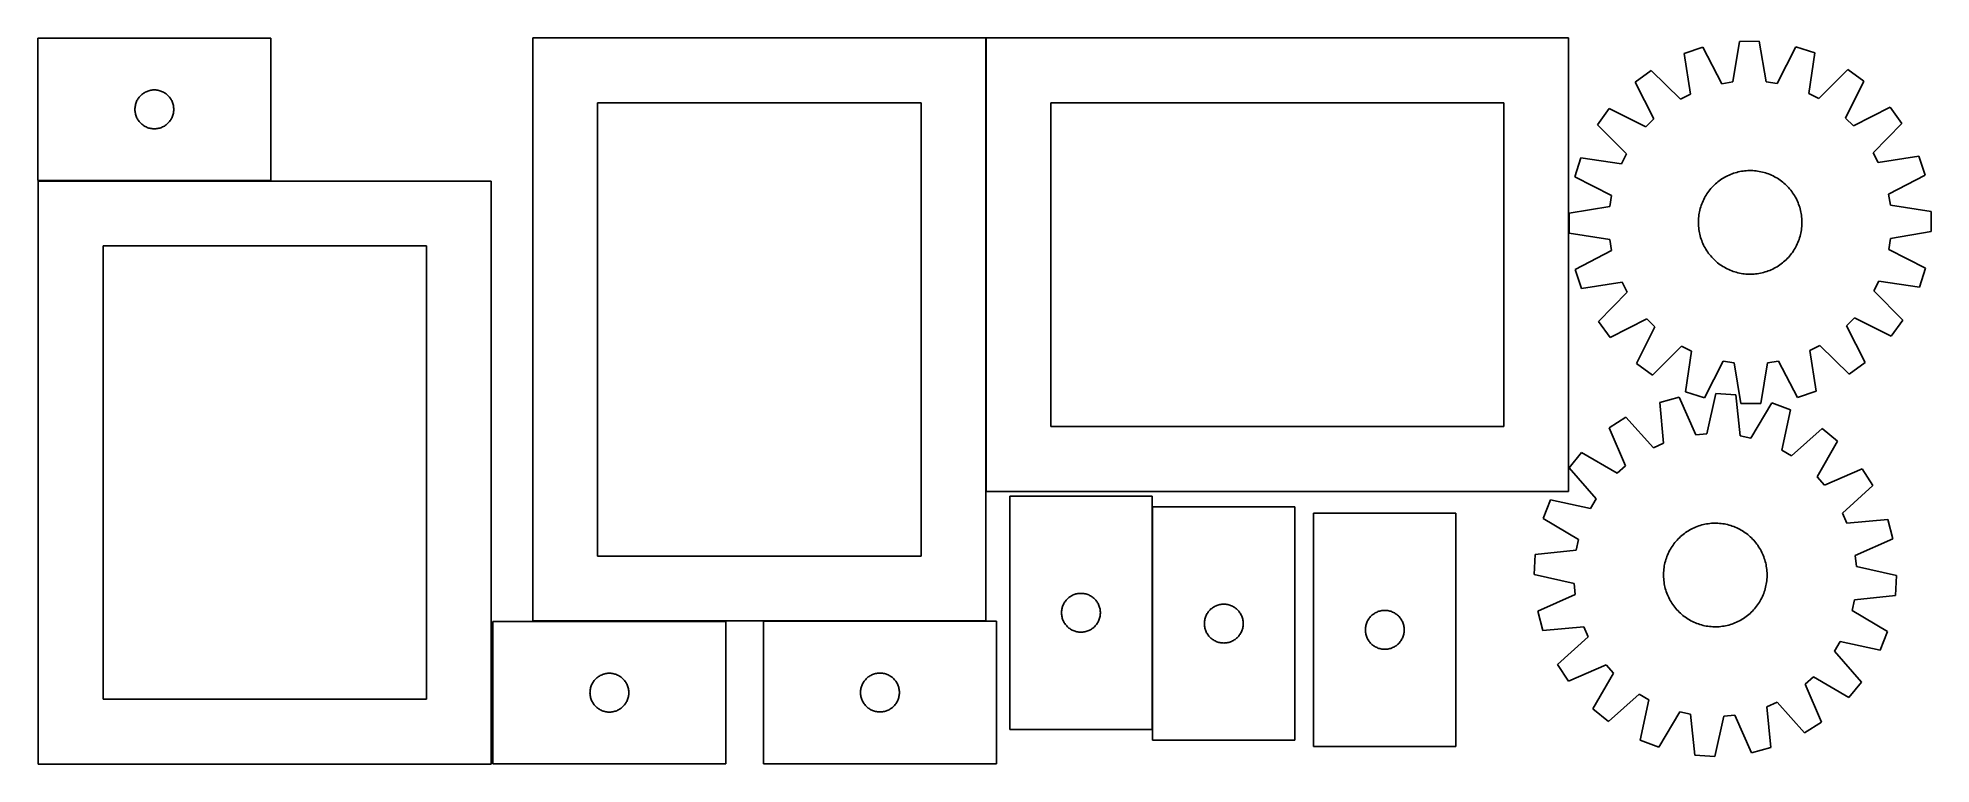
# Model space of a CAD drawing. Header units: millimetres. Extents: x 7 to 1469, y 7 to 567.
import ezdxf

# ---------------------------------------------------------------- set-up
doc = ezdxf.new("R2010")
doc.units = ezdxf.units.MM
doc.layers.add('CUT', color=7, linetype='CONTINUOUS', true_color=0x000000)

msp = doc.modelspace()

# ---------------------------------------------------------------- linework, layer by layer
at = {"layer": 'CUT'}
for p, q in [((186.59637, 566.977362), (6.59637, 566.977362)), ((6.59637, 566.977362), (6.59637, 456.977362)), ((186.59637, 456.977362), (186.59637, 566.977362)), ((389.038232, 567.13431), (389.038232, 117.13431)), ((739.038232, 567.13431), (389.038232, 567.13431)), ((739.038232, 117.13431), (739.038232, 567.13431)), ((1189.286169, 567.083096), (739.286169, 567.083096)), ((739.286169, 567.083096), (739.286169, 217.083096)), ((1189.286169, 217.083096), (1189.286169, 567.083096)), ((1293.079604, 559.886368), (1278.467486, 555.068011)), ((1307.779263, 531.727981), (1293.079604, 559.886368)), ((1321.247342, 564.473782), (1316.242109, 533.106245)), ((1336.633246, 564.540919), (1321.247342, 564.473782)), ((1341.912032, 533.218257), (1336.633246, 564.540919)), ((1364.839945, 560.199499), (1350.386583, 531.913901)), ((1379.493556, 555.508845), (1364.839945, 560.199499)), ((1253.095964, 542.000812), (1240.687969, 532.902889)), ((1275.777591, 519.763038), (1253.095964, 542.000812)), ((1278.467486, 555.068011), (1283.400329, 523.689008)), ((1374.834745, 524.087988), (1379.493556, 555.508845)), ((1404.978149, 542.663559), (1382.491454, 520.228691)), ((1417.465069, 533.674267), (1404.978149, 542.663559)), ((93.151054, 526.576327), (93.907159, 526.734331)), ((93.907159, 526.734331), (94.670395, 526.853202)), ((94.670395, 526.853202), (95.438738, 526.932625)), ((95.438738, 526.932625), (96.210151, 526.972389)), ((96.210151, 526.972389), (96.982589, 526.972389)), ((96.982589, 526.972389), (97.754002, 526.932625)), ((97.754002, 526.932625), (98.522345, 526.853202)), ((98.522345, 526.853202), (99.285582, 526.734331)), ((99.285582, 526.734331), (100.041686, 526.576327)), ((1240.687969, 532.902889), (1255.076026, 504.584016)), ((1316.242109, 533.106245), (1307.779263, 531.727981)), ((1350.386583, 531.913901), (1341.912032, 533.218257)), ((1403.324698, 505.230909), (1417.465069, 533.674267)), ((81.59637, 511.977362), (81.616259, 512.749543)), ((81.616259, 511.205181), (81.59637, 511.977362)), ((81.616259, 512.749543), (81.675872, 513.519677)), ((81.675872, 513.519677), (81.775052, 514.285721)), ((81.775052, 514.285721), (81.913535, 515.045643)), ((81.913535, 515.045643), (82.090954, 515.797429)), ((82.090954, 515.797429), (82.306839, 516.539084)), ((82.306839, 516.539084), (82.560618, 517.268643)), ((82.560618, 517.268643), (82.851617, 517.98417)), ((82.851617, 517.98417), (83.179064, 518.683769)), ((83.179064, 518.683769), (83.542092, 519.365583)), ((83.542092, 519.365583), (83.939737, 520.027805)), ((83.939737, 520.027805), (84.370945, 520.668678)), ((84.370945, 520.668678), (84.834573, 521.286504)), ((84.834573, 521.286504), (85.329391, 521.879644)), ((85.329391, 521.879644), (85.854087, 522.446524)), ((85.854087, 522.446524), (86.40727, 522.985642)), ((86.40727, 522.985642), (86.987472, 523.495569)), ((86.987472, 523.495569), (87.593156, 523.974951)), ((87.593156, 523.974951), (88.222714, 524.422517)), ((88.222714, 524.422517), (88.874478, 524.837081)), ((88.874478, 524.837081), (89.546719, 525.217544)), ((89.546719, 525.217544), (90.237654, 525.562896)), ((90.237654, 525.562896), (90.945452, 525.872221)), ((90.945452, 525.872221), (91.668234, 526.1447)), ((91.668234, 526.1447), (92.404086, 526.37961)), ((92.404086, 526.37961), (93.151054, 526.576327)), ((100.041686, 526.576327), (100.788655, 526.37961)), ((100.788655, 526.37961), (101.524506, 526.1447)), ((101.524506, 526.1447), (102.247289, 525.872221)), ((102.247289, 525.872221), (102.955086, 525.562896)), ((102.955086, 525.562896), (103.646021, 525.217544)), ((103.646021, 525.217544), (104.318262, 524.837081)), ((104.318262, 524.837081), (104.970026, 524.422517)), ((104.970026, 524.422517), (105.599584, 523.974951)), ((105.599584, 523.974951), (106.205268, 523.495569)), ((106.205268, 523.495569), (106.78547, 522.985642)), ((106.78547, 522.985642), (107.338653, 522.446524)), ((107.338653, 522.446524), (107.863349, 521.879644)), ((107.863349, 521.879644), (108.358167, 521.286504)), ((108.358167, 521.286504), (108.821795, 520.668678)), ((108.821795, 520.668678), (109.253004, 520.027805)), ((109.253004, 520.027805), (109.650649, 519.365583)), ((109.650649, 519.365583), (110.013676, 518.683769)), ((110.013676, 518.683769), (110.341124, 517.98417)), ((110.341124, 517.98417), (110.632122, 517.268643)), ((110.632122, 517.268643), (110.885901, 516.539084)), ((110.885901, 516.539084), (111.101786, 515.797429)), ((111.101786, 515.797429), (111.279205, 515.045643)), ((111.279205, 515.045643), (111.417689, 514.285721)), ((111.417689, 514.285721), (111.516868, 513.519677)), ((111.516868, 513.519677), (111.576481, 512.749543)), ((111.576481, 512.749543), (111.59637, 511.977362)), ((111.59637, 511.977362), (111.576481, 511.205181)), ((439.038232, 517.13431), (439.038232, 167.13431)), ((689.038232, 517.13431), (439.038232, 517.13431)), ((689.038232, 167.13431), (689.038232, 517.13431)), ((1139.286169, 517.083096), (789.286169, 517.083096)), ((789.286169, 517.083096), (789.286169, 267.083096)), ((1139.286169, 267.083096), (1139.286169, 517.083096)), ((1220.596204, 512.635013), (1211.606912, 500.148093)), ((1249.039563, 498.494641), (1220.596204, 512.635013)), ((1283.400329, 523.689008), (1275.777591, 519.763038)), ((1382.491454, 520.228691), (1374.834745, 524.087988)), ((1437.732945, 513.582503), (1409.414072, 499.194446)), ((1446.830868, 501.174507), (1437.732945, 513.582503)), ((81.675872, 510.435047), (81.616259, 511.205181)), ((81.775052, 509.669003), (81.675872, 510.435047)), ((81.913535, 508.909081), (81.775052, 509.669003)), ((82.090954, 508.157295), (81.913535, 508.909081)), ((82.306839, 507.415639), (82.090954, 508.157295)), ((82.560618, 506.686081), (82.306839, 507.415639)), ((82.851617, 505.970553), (82.560618, 506.686081)), ((83.179064, 505.270955), (82.851617, 505.970553)), ((83.542092, 504.589141), (83.179064, 505.270955)), ((83.939737, 503.926919), (83.542092, 504.589141)), ((84.370945, 503.286045), (83.939737, 503.926919)), ((84.834573, 502.66822), (84.370945, 503.286045)), ((85.329391, 502.07508), (84.834573, 502.66822)), ((85.854087, 501.5082), (85.329391, 502.07508)), ((86.40727, 500.969081), (85.854087, 501.5082)), ((86.987472, 500.459155), (86.40727, 500.969081)), ((87.593156, 499.979773), (86.987472, 500.459155)), ((88.222714, 499.532207), (87.593156, 499.979773)), ((88.874478, 499.117642), (88.222714, 499.532207)), ((89.546719, 498.73718), (88.874478, 499.117642)), ((90.237654, 498.391828), (89.546719, 498.73718)), ((90.945452, 498.082502), (90.237654, 498.391828)), ((91.668234, 497.810023), (90.945452, 498.082502)), ((92.404086, 497.575114), (91.668234, 497.810023)), ((93.151054, 497.378396), (92.404086, 497.575114)), ((93.907159, 497.220393), (93.151054, 497.378396)), ((100.041686, 497.378396), (99.285582, 497.220393)), ((100.788655, 497.575114), (100.041686, 497.378396)), ((101.524506, 497.810023), (100.788655, 497.575114)), ((102.247289, 498.082502), (101.524506, 497.810023)), ((102.955086, 498.391828), (102.247289, 498.082502)), ((103.646021, 498.73718), (102.955086, 498.391828)), ((104.318262, 499.117642), (103.646021, 498.73718)), ((104.970026, 499.532207), (104.318262, 499.117642)), ((105.599584, 499.979773), (104.970026, 499.532207)), ((106.205268, 500.459155), (105.599584, 499.979773)), ((106.78547, 500.969081), (106.205268, 500.459155)), ((107.338653, 501.5082), (106.78547, 500.969081)), ((107.863349, 502.07508), (107.338653, 501.5082)), ((108.358167, 502.66822), (107.863349, 502.07508)), ((108.821795, 503.286045), (108.358167, 502.66822)), ((109.253004, 503.926919), (108.821795, 503.286045)), ((109.650649, 504.589141), (109.253004, 503.926919)), ((110.013676, 505.270955), (109.650649, 504.589141)), ((110.341124, 505.970553), (110.013676, 505.270955)), ((110.632122, 506.686081), (110.341124, 505.970553)), ((110.885901, 507.415639), (110.632122, 506.686081)), ((111.101786, 508.157295), (110.885901, 507.415639)), ((111.279205, 508.909081), (111.101786, 508.157295)), ((111.417689, 509.669003), (111.279205, 508.909081)), ((111.516868, 510.435047), (111.417689, 509.669003)), ((111.576481, 511.205181), (111.516868, 510.435047)), ((1211.606912, 500.148093), (1234.041781, 477.661398)), ((1255.076026, 504.584016), (1249.039563, 498.494641)), ((1409.414072, 499.194446), (1403.324698, 505.230909)), ((1424.593095, 478.492881), (1446.830868, 501.174507)), ((94.670395, 497.101522), (93.907159, 497.220393)), ((95.438738, 497.022099), (94.670395, 497.101522)), ((96.210151, 496.982335), (95.438738, 497.022099)), ((96.982589, 496.982335), (96.210151, 496.982335)), ((97.754002, 497.022099), (96.982589, 496.982335)), ((98.522345, 497.101522), (97.754002, 497.022099)), ((99.285582, 497.220393), (98.522345, 497.101522)), ((1198.761627, 474.6635), (1194.070973, 460.009889)), ((1230.182484, 470.004689), (1198.761627, 474.6635)), ((1234.041781, 477.661398), (1230.182484, 470.004689)), ((1428.519064, 470.870143), (1424.593095, 478.492881)), ((1459.898067, 475.802985), (1428.519064, 470.870143)), ((1464.716425, 461.190868), (1459.898067, 475.802985)), ((6.59637, 456.977362), (186.59637, 456.977362)), ((6.951806, 456.565462), (6.951806, 6.565462)), ((356.951806, 456.565462), (6.951806, 456.565462)), ((356.951806, 6.565462), (356.951806, 456.565462)), ((1194.070973, 460.009889), (1222.356571, 445.556527)), ((1300.922549, 452.656813), (1301.814185, 453.542246)), ((1301.814185, 453.542246), (1302.733193, 454.399236)), ((1302.733193, 454.399236), (1303.678666, 455.226935)), ((1303.678666, 455.226935), (1304.649672, 456.024529)), ((1304.649672, 456.024529), (1305.645251, 456.791228)), ((1305.645251, 456.791228), (1306.664422, 457.526278)), ((1306.664422, 457.526278), (1307.706178, 458.228952)), ((1307.706178, 458.228952), (1308.769492, 458.898556)), ((1308.769492, 458.898556), (1309.853314, 459.534431)), ((1309.853314, 459.534431), (1310.956575, 460.135949)), ((1310.956575, 460.135949), (1312.078185, 460.702515)), ((1312.078185, 460.702515), (1313.217038, 461.233571)), ((1313.217038, 461.233571), (1314.37201, 461.728593)), ((1314.37201, 461.728593), (1315.541961, 462.187092)), ((1315.541961, 462.187092), (1316.725736, 462.608616)), ((1316.725736, 462.608616), (1317.922168, 462.992749)), ((1317.922168, 462.992749), (1319.130075, 463.339111)), ((1319.130075, 463.339111), (1320.348266, 463.647361)), ((1320.348266, 463.647361), (1321.575538, 463.917194)), ((1321.575538, 463.917194), (1322.81068, 464.148345)), ((1322.81068, 464.148345), (1324.052474, 464.340585)), ((1324.052474, 464.340585), (1325.299693, 464.493725)), ((1325.299693, 464.493725), (1326.551106, 464.607612)), ((1326.551106, 464.607612), (1327.80548, 464.682136)), ((1327.80548, 464.682136), (1329.061575, 464.717222)), ((1329.061575, 464.717222), (1330.318153, 464.712836)), ((1330.318153, 464.712836), (1331.573973, 464.668982)), ((1331.573973, 464.668982), (1332.827796, 464.585704)), ((1332.827796, 464.585704), (1334.078384, 464.463083)), ((1334.078384, 464.463083), (1335.324504, 464.30124)), ((1335.324504, 464.30124), (1336.564925, 464.100336)), ((1336.564925, 464.100336), (1337.798423, 463.860569)), ((1337.798423, 463.860569), (1339.023782, 463.582175)), ((1339.023782, 463.582175), (1340.239791, 463.265428)), ((1340.239791, 463.265428), (1341.445251, 462.910642)), ((1341.445251, 462.910642), (1342.638972, 462.518167)), ((1342.638972, 462.518167), (1343.819776, 462.08839)), ((1343.819776, 462.08839), (1344.986498, 461.621735)), ((1344.986498, 461.621735), (1346.137986, 461.118662)), ((1346.137986, 461.118662), (1347.273104, 460.579669)), ((1347.273104, 460.579669), (1348.390732, 460.005286)), ((1348.390732, 460.005286), (1349.489766, 459.396082)), ((1349.489766, 459.396082), (1350.569123, 458.752657)), ((1350.569123, 458.752657), (1351.627736, 458.075645)), ((1351.627736, 458.075645), (1352.664562, 457.365716)), ((1352.664562, 457.365716), (1353.678577, 456.62357)), ((1353.678577, 456.62357), (1354.66878, 455.849939)), ((1354.66878, 455.849939), (1355.634194, 455.045587)), ((1355.634194, 455.045587), (1356.573866, 454.211307)), ((1356.573866, 454.211307), (1357.486869, 453.347923)), ((1436.558037, 446.491209), (1464.716425, 461.190868)), ((1222.356571, 445.556527), (1221.052215, 437.081976)), ((1291.752305, 437.808916), (1292.182082, 438.98972)), ((1292.182082, 438.98972), (1292.648737, 440.156442)), ((1292.648737, 440.156442), (1293.15181, 441.30793)), ((1293.15181, 441.30793), (1293.690803, 442.443048)), ((1293.690803, 442.443048), (1294.265185, 443.560675)), ((1294.265185, 443.560675), (1294.87439, 444.65971)), ((1294.87439, 444.65971), (1295.517815, 445.739067)), ((1295.517815, 445.739067), (1296.194826, 446.79768)), ((1296.194826, 446.79768), (1296.904755, 447.834506)), ((1296.904755, 447.834506), (1297.646902, 448.84852)), ((1297.646902, 448.84852), (1298.420533, 449.838723)), ((1298.420533, 449.838723), (1299.224885, 450.804137)), ((1299.224885, 450.804137), (1300.059165, 451.74381)), ((1300.059165, 451.74381), (1300.922549, 452.656813)), ((1357.486869, 453.347923), (1358.372303, 452.456287)), ((1358.372303, 452.456287), (1359.229292, 451.537279)), ((1359.229292, 451.537279), (1360.056992, 450.591805)), ((1360.056992, 450.591805), (1360.854585, 449.6208)), ((1360.854585, 449.6208), (1361.621285, 448.62522)), ((1361.621285, 448.62522), (1362.356334, 447.60605)), ((1362.356334, 447.60605), (1363.059008, 446.564293)), ((1363.059008, 446.564293), (1363.728613, 445.500979)), ((1363.728613, 445.500979), (1364.364488, 444.417157)), ((1364.364488, 444.417157), (1364.966005, 443.313897)), ((1364.966005, 443.313897), (1365.532571, 442.192287)), ((1365.532571, 442.192287), (1366.063628, 441.053434)), ((1366.063628, 441.053434), (1366.558649, 439.898462)), ((1366.558649, 439.898462), (1367.017149, 438.728511)), ((1437.936301, 438.028363), (1436.558037, 446.491209)), ((1221.052215, 437.081976), (1189.729552, 431.80319)), ((1189.729552, 431.80319), (1189.79669, 416.417286)), ((1289.553249, 424.231519), (1289.557635, 425.488097)), ((1289.588335, 422.975424), (1289.553249, 424.231519)), ((1289.557635, 425.488097), (1289.601489, 426.743917)), ((1289.601489, 426.743917), (1289.684768, 427.99774)), ((1289.684768, 427.99774), (1289.807389, 429.248328)), ((1289.807389, 429.248328), (1289.969231, 430.494447)), ((1289.969231, 430.494447), (1290.170135, 431.734868)), ((1290.170135, 431.734868), (1290.409903, 432.968367)), ((1290.409903, 432.968367), (1290.688297, 434.193725)), ((1290.688297, 434.193725), (1291.005044, 435.409735)), ((1291.005044, 435.409735), (1291.359829, 436.615195)), ((1291.359829, 436.615195), (1291.752305, 437.808916)), ((1367.017149, 438.728511), (1367.438672, 437.544735)), ((1367.438672, 437.544735), (1367.822805, 436.348304)), ((1367.822805, 436.348304), (1368.169167, 435.140396)), ((1368.169167, 435.140396), (1368.477417, 433.922205)), ((1368.477417, 433.922205), (1368.74725, 432.694933)), ((1368.74725, 432.694933), (1368.978401, 431.459791)), ((1368.978401, 431.459791), (1369.170641, 430.217998)), ((1369.170641, 430.217998), (1369.323781, 428.970779)), ((1369.323781, 428.970779), (1369.437669, 427.719365)), ((1369.437669, 427.719365), (1369.512192, 426.464992)), ((1369.512192, 426.464992), (1369.547279, 425.208896)), ((1369.547279, 425.208896), (1369.542893, 423.952319)), ((1469.303838, 433.02313), (1437.936301, 438.028363)), ((1469.370975, 417.637226), (1469.303838, 433.02313)), ((1189.79669, 416.417286), (1221.164227, 411.412052)), ((1221.164227, 411.412052), (1222.542491, 402.949207)), ((1289.662859, 421.72105), (1289.588335, 422.975424)), ((1289.776747, 420.469636), (1289.662859, 421.72105)), ((1289.929887, 419.222417), (1289.776747, 420.469636)), ((1290.122127, 417.980624), (1289.929887, 419.222417)), ((1290.353277, 416.745482), (1290.122127, 417.980624)), ((1290.623111, 415.51821), (1290.353277, 416.745482)), ((1290.931361, 414.300019), (1290.623111, 415.51821)), ((1291.277723, 413.092112), (1290.931361, 414.300019)), ((1291.661856, 411.89568), (1291.277723, 413.092112)), ((1292.083379, 410.711904), (1291.661856, 411.89568)), ((1292.541878, 409.541953), (1292.083379, 410.711904)), ((1366.918446, 410.450696), (1366.451791, 409.283974)), ((1367.348223, 411.6315), (1366.918446, 410.450696)), ((1367.740698, 412.825221), (1367.348223, 411.6315)), ((1368.095484, 414.030681), (1367.740698, 412.825221)), ((1368.412231, 415.24669), (1368.095484, 414.030681)), ((1368.690625, 416.472049), (1368.412231, 415.24669)), ((1368.930393, 417.705547), (1368.690625, 416.472049)), ((1369.131297, 418.945968), (1368.930393, 417.705547)), ((1369.293139, 420.192088), (1369.131297, 418.945968)), ((1369.41576, 421.442676), (1369.293139, 420.192088)), ((1369.499039, 422.696499), (1369.41576, 421.442676)), ((1369.542893, 423.952319), (1369.499039, 422.696499)), ((1436.743957, 403.883888), (1438.048313, 412.35844)), ((1438.048313, 412.35844), (1469.370975, 417.637226)), ((56.951806, 406.565462), (56.951806, 56.565462)), ((306.951806, 406.565462), (56.951806, 406.565462)), ((306.951806, 56.565462), (306.951806, 406.565462)), ((1222.542491, 402.949207), (1194.384103, 388.249548)), ((1293.0369, 408.386982), (1292.541878, 409.541953)), ((1293.567957, 407.248129), (1293.0369, 408.386982)), ((1294.134523, 406.126518), (1293.567957, 407.248129)), ((1294.73604, 405.023258), (1294.134523, 406.126518)), ((1295.371915, 403.939436), (1294.73604, 405.023258)), ((1296.04152, 402.876122), (1295.371915, 403.939436)), ((1296.744194, 401.834366), (1296.04152, 402.876122)), ((1297.479243, 400.815195), (1296.744194, 401.834366)), ((1298.245943, 399.819616), (1297.479243, 400.815195)), ((1299.043536, 398.84861), (1298.245943, 399.819616)), ((1299.871236, 397.903137), (1299.043536, 398.84861)), ((1300.728225, 396.984128), (1299.871236, 397.903137)), ((1301.613659, 396.092492), (1300.728225, 396.984128)), ((1302.526662, 395.229108), (1301.613659, 396.092492)), ((1303.466334, 394.394829), (1302.526662, 395.229108)), ((1356.367335, 395.04118), (1355.421862, 394.21348)), ((1357.286343, 395.898169), (1356.367335, 395.04118)), ((1358.177979, 396.783602), (1357.286343, 395.898169)), ((1359.041363, 397.696606), (1358.177979, 396.783602)), ((1359.875643, 398.636278), (1359.041363, 397.696606)), ((1360.679995, 399.601692), (1359.875643, 398.636278)), ((1361.453626, 400.591895), (1360.679995, 399.601692)), ((1362.195772, 401.60591), (1361.453626, 400.591895)), ((1362.905702, 402.642735), (1362.195772, 401.60591)), ((1363.582713, 403.701349), (1362.905702, 402.642735)), ((1364.226138, 404.780705), (1363.582713, 403.701349)), ((1364.835343, 405.87974), (1364.226138, 404.780705)), ((1365.409725, 406.997368), (1364.835343, 405.87974)), ((1365.948718, 408.132486), (1365.409725, 406.997368)), ((1366.451791, 409.283974), (1365.948718, 408.132486)), ((1465.029555, 389.430526), (1436.743957, 403.883888)), ((1194.384103, 388.249548), (1199.202461, 373.63743)), ((1304.431748, 393.590476), (1303.466334, 394.394829)), ((1305.421951, 392.816845), (1304.431748, 393.590476)), ((1306.435966, 392.074699), (1305.421951, 392.816845)), ((1307.472792, 391.36477), (1306.435966, 392.074699)), ((1308.531405, 390.687759), (1307.472792, 391.36477)), ((1309.610762, 390.044333), (1308.531405, 390.687759)), ((1310.709796, 389.435129), (1309.610762, 390.044333)), ((1311.827424, 388.860747), (1310.709796, 389.435129)), ((1312.962542, 388.321753), (1311.827424, 388.860747)), ((1314.11403, 387.818681), (1312.962542, 388.321753)), ((1315.280752, 387.352026), (1314.11403, 387.818681)), ((1316.461556, 386.922248), (1315.280752, 387.352026)), ((1317.655277, 386.529773), (1316.461556, 386.922248)), ((1318.860737, 386.174987), (1317.655277, 386.529773)), ((1320.076746, 385.858241), (1318.860737, 386.174987)), ((1321.302105, 385.579847), (1320.076746, 385.858241)), ((1322.535603, 385.340079), (1321.302105, 385.579847)), ((1323.776024, 385.139175), (1322.535603, 385.340079)), ((1325.022144, 384.977333), (1323.776024, 385.139175)), ((1326.272732, 384.854712), (1325.022144, 384.977333)), ((1327.526555, 384.771433), (1326.272732, 384.854712)), ((1328.782375, 384.727579), (1327.526555, 384.771433)), ((1330.038953, 384.723193), (1328.782375, 384.727579)), ((1331.295048, 384.758279), (1330.038953, 384.723193)), ((1332.549422, 384.832803), (1331.295048, 384.758279)), ((1333.800835, 384.946691), (1332.549422, 384.832803)), ((1335.048054, 385.09983), (1333.800835, 384.946691)), ((1336.289848, 385.29207), (1335.048054, 385.09983)), ((1337.52499, 385.523221), (1336.289848, 385.29207)), ((1338.752262, 385.793055), (1337.52499, 385.523221)), ((1339.970453, 386.101305), (1338.752262, 385.793055)), ((1341.17836, 386.447667), (1339.970453, 386.101305)), ((1342.374792, 386.831799), (1341.17836, 386.447667)), ((1343.558567, 387.253323), (1342.374792, 386.831799)), ((1344.728518, 387.711822), (1343.558567, 387.253323)), ((1345.88349, 388.206844), (1344.728518, 387.711822)), ((1347.022343, 388.7379), (1345.88349, 388.206844)), ((1348.143953, 389.304467), (1347.022343, 388.7379)), ((1349.247214, 389.905984), (1348.143953, 389.304467)), ((1350.331036, 390.541859), (1349.247214, 389.905984)), ((1351.39435, 391.211464), (1350.331036, 390.541859)), ((1352.436106, 391.914138), (1351.39435, 391.211464)), ((1353.455277, 392.649187), (1352.436106, 391.914138)), ((1354.450856, 393.415887), (1353.455277, 392.649187)), ((1355.421862, 394.21348), (1354.450856, 393.415887)), ((1460.338901, 374.776916), (1465.029555, 389.430526)), ((1199.202461, 373.63743), (1230.581463, 378.570272)), ((1234.507433, 370.947535), (1212.26966, 348.265908)), ((1230.581463, 378.570272), (1234.507433, 370.947535)), ((1425.058747, 371.779017), (1428.918044, 379.435727)), ((1447.493616, 349.292323), (1425.058747, 371.779017)), ((1428.918044, 379.435727), (1460.338901, 374.776916)), ((1212.26966, 348.265908), (1221.367583, 335.857913)), ((1221.367583, 335.857913), (1249.686456, 350.24597)), ((1255.77583, 344.209507), (1241.635459, 315.766148)), ((1249.686456, 350.24597), (1255.77583, 344.209507)), ((1404.024502, 344.856399), (1410.060965, 350.945774)), ((1418.412559, 316.537526), (1404.024502, 344.856399)), ((1410.060965, 350.945774), (1438.504323, 336.805403)), ((1438.504323, 336.805403), (1447.493616, 349.292323)), ((1254.122379, 306.776856), (1276.609074, 329.211724)), ((1276.609074, 329.211724), (1284.265783, 325.352427)), ((1284.265783, 325.352427), (1279.606972, 293.931571)), ((1375.700199, 325.751407), (1383.322937, 329.677377)), ((1380.633041, 294.372404), (1375.700199, 325.751407)), ((1383.322937, 329.677377), (1406.004563, 307.439604)), ((1241.635459, 315.766148), (1254.122379, 306.776856)), ((1294.260583, 289.240916), (1308.713944, 317.526515)), ((1308.713944, 317.526515), (1317.188496, 316.222158)), ((1317.188496, 316.222158), (1322.467282, 284.899496)), ((1337.853186, 284.966634), (1342.858419, 316.334171)), ((1342.858419, 316.334171), (1351.321265, 317.712435)), ((1351.321265, 317.712435), (1366.020924, 289.554047)), ((1406.004563, 307.439604), (1418.412559, 316.537526)), ((1279.606972, 293.931571), (1294.260583, 289.240916)), ((1366.020924, 289.554047), (1380.633041, 294.372404)), ((1274.633593, 289.714312), (1259.749728, 285.815453)), ((1259.749728, 285.815453), (1262.718495, 254.190128)), ((1287.550814, 260.695006), (1274.633593, 289.714312)), ((1303.032373, 292.538341), (1296.083075, 261.54347)), ((1318.392584, 291.647009), (1303.032373, 292.538341)), ((1321.710132, 260.056368), (1318.392584, 291.647009)), ((1322.467282, 284.899496), (1337.853186, 284.966634)), ((1346.274101, 285.557115), (1330.086984, 258.226692)), ((1360.607093, 279.962842), (1346.274101, 285.557115)), ((1354.000224, 248.893178), (1360.607093, 279.962842)), ((789.286169, 267.083096), (1139.286169, 267.083096)), ((1233.613556, 274.353936), (1220.662973, 266.046533)), ((1220.662973, 266.046533), (1233.259202, 236.886461)), ((1254.866023, 250.746577), (1233.613556, 274.353936)), ((1385.24211, 265.555145), (1361.401683, 244.564462)), ((1397.144871, 255.805538), (1385.24211, 265.555145)), ((1262.718495, 254.190128), (1254.866023, 250.746577)), ((1296.083075, 261.54347), (1287.550814, 260.695006)), ((1330.086984, 258.226692), (1321.710132, 260.056368)), ((1361.401683, 244.564462), (1354.000224, 248.893178)), ((1381.260311, 228.298166), (1397.144871, 255.805538)), ((1199.3478, 247.069462), (1189.598193, 235.166702)), ((1189.598193, 235.166702), (1210.588875, 211.326274)), ((1226.855172, 231.184902), (1199.3478, 247.069462)), ((1233.259202, 236.886461), (1226.855172, 231.184902)), ((1416.121942, 234.490364), (1386.96187, 221.894136)), ((1424.429345, 221.539781), (1416.121942, 234.490364)), ((1386.96187, 221.894136), (1381.260311, 228.298166)), ((1400.821985, 200.287315), (1424.429345, 221.539781)), ((739.286169, 217.083096), (1189.286169, 217.083096)), ((757.497793, 213.382871), (757.497793, 33.382871)), ((867.497793, 213.382871), (757.497793, 213.382871)), ((867.497793, 33.382871), (867.497793, 213.382871)), ((977.859556, 205.032045), (867.859556, 205.032045)), ((867.859556, 205.032045), (867.859556, 25.032045)), ((977.859556, 25.032045), (977.859556, 205.032045)), ((1175.190496, 210.531684), (1169.596223, 196.198692)), ((1206.26016, 203.924815), (1175.190496, 210.531684)), ((1210.588875, 211.326274), (1206.26016, 203.924815)), ((992.263601, 200.20416), (992.263601, 20.20416)), ((1102.263601, 200.20416), (992.263601, 200.20416)), ((1102.263601, 20.20416), (1102.263601, 200.20416)), ((1169.596223, 196.198692), (1196.926646, 180.011576)), ((1288.587161, 189.998774), (1289.770724, 190.420895)), ((1289.770724, 190.420895), (1290.966961, 190.805632)), ((1290.966961, 190.805632), (1292.174694, 191.152603)), ((1292.174694, 191.152603), (1293.392729, 191.461468)), ((1293.392729, 191.461468), (1294.619865, 191.731921)), ((1294.619865, 191.731921), (1295.85489, 191.963695)), ((1295.85489, 191.963695), (1297.096586, 192.156562)), ((1297.096586, 192.156562), (1298.343727, 192.310331)), ((1298.343727, 192.310331), (1299.595084, 192.424851)), ((1299.595084, 192.424851), (1300.849419, 192.500008)), ((1300.849419, 192.500008), (1302.105497, 192.535728)), ((1302.105497, 192.535728), (1303.362077, 192.531976)), ((1303.362077, 192.531976), (1304.617919, 192.488756)), ((1304.617919, 192.488756), (1305.871783, 192.40611)), ((1305.871783, 192.40611), (1307.122433, 192.28412)), ((1307.122433, 192.28412), (1308.368634, 192.122907)), ((1308.368634, 192.122907), (1309.609157, 191.922629)), ((1309.609157, 191.922629), (1310.842776, 191.683484)), ((1310.842776, 191.683484), (1312.068275, 191.405708)), ((1312.068275, 191.405708), (1313.284444, 191.089576)), ((1313.284444, 191.089576), (1314.490083, 190.735398)), ((1314.490083, 190.735398), (1315.684002, 190.343525)), ((1315.684002, 190.343525), (1316.865023, 189.914344)), ((1404.265536, 192.434843), (1400.821985, 200.287315)), ((1435.890861, 195.40361), (1404.265536, 192.434843)), ((1439.789721, 180.519745), (1435.890861, 195.40361)), ((1196.926646, 180.011576), (1195.09697, 171.634724)), ((1269.247797, 174.599599), (1269.957202, 175.636783)), ((1269.957202, 175.636783), (1270.698837, 176.651172)), ((1270.698837, 176.651172), (1271.471968, 177.641765)), ((1271.471968, 177.641765), (1272.275833, 178.607585)), ((1272.275833, 178.607585), (1273.109638, 179.547678)), ((1273.109638, 179.547678), (1273.972561, 180.461117)), ((1273.972561, 180.461117), (1274.86375, 181.347)), ((1274.86375, 181.347), (1275.782326, 182.204454)), ((1275.782326, 182.204454), (1276.727381, 183.03263)), ((1276.727381, 183.03263), (1277.697984, 183.830714)), ((1277.697984, 183.830714), (1278.693176, 184.597916)), ((1278.693176, 184.597916), (1279.711976, 185.33348)), ((1279.711976, 185.33348), (1280.753377, 186.036679)), ((1280.753377, 186.036679), (1281.816353, 186.706821)), ((1281.816353, 186.706821), (1282.899854, 187.343242)), ((1282.899854, 187.343242), (1284.002811, 187.945317)), ((1284.002811, 187.945317), (1285.124135, 188.512449)), ((1285.124135, 188.512449), (1286.26272, 189.04408)), ((1286.26272, 189.04408), (1287.417442, 189.539685)), ((1287.417442, 189.539685), (1288.587161, 189.998774)), ((1316.865023, 189.914344), (1318.03198, 189.448278)), ((1318.03198, 189.448278), (1319.183722, 188.945787)), ((1319.183722, 188.945787), (1320.319112, 188.407366)), ((1320.319112, 188.407366), (1321.437029, 187.833548)), ((1321.437029, 187.833548), (1322.536371, 187.224899)), ((1322.536371, 187.224899), (1323.616052, 186.582018)), ((1323.616052, 186.582018), (1324.675007, 185.905541)), ((1324.675007, 185.905541), (1325.712191, 185.196136)), ((1325.712191, 185.196136), (1326.72658, 184.454501)), ((1326.72658, 184.454501), (1327.717174, 183.68137)), ((1327.717174, 183.68137), (1328.682993, 182.877505)), ((1328.682993, 182.877505), (1329.623087, 182.0437)), ((1329.623087, 182.0437), (1330.536526, 181.180777)), ((1330.536526, 181.180777), (1331.422409, 180.289588)), ((1331.422409, 180.289588), (1332.279862, 179.371012)), ((1332.279862, 179.371012), (1333.108039, 178.425957)), ((1333.108039, 178.425957), (1333.906122, 177.455354)), ((1333.906122, 177.455354), (1334.673324, 176.460162)), ((1334.673324, 176.460162), (1335.408888, 175.441362)), ((1410.770414, 167.602524), (1439.789721, 180.519745)), ((439.038232, 167.13431), (689.038232, 167.13431)), ((1163.506329, 168.317175), (1162.614997, 152.956964)), ((1195.09697, 171.634724), (1163.506329, 168.317175)), ((1263.469854, 160.767368), (1263.74763, 161.992866)), ((1263.74763, 161.992866), (1264.063762, 163.209035)), ((1264.063762, 163.209035), (1264.41794, 164.414674)), ((1264.41794, 164.414674), (1264.809812, 165.608593)), ((1264.809812, 165.608593), (1265.238994, 166.789614)), ((1265.238994, 166.789614), (1265.70506, 167.956571)), ((1265.70506, 167.956571), (1266.207551, 169.108313)), ((1266.207551, 169.108313), (1266.745971, 170.243703)), ((1266.745971, 170.243703), (1267.31979, 171.361621)), ((1267.31979, 171.361621), (1267.928439, 172.460962)), ((1267.928439, 172.460962), (1268.57132, 173.540644)), ((1268.57132, 173.540644), (1269.247797, 174.599599)), ((1335.408888, 175.441362), (1336.112088, 174.39996)), ((1336.112088, 174.39996), (1336.782229, 173.336985)), ((1336.782229, 173.336985), (1337.418651, 172.253484)), ((1337.418651, 172.253484), (1338.020725, 171.150527)), ((1338.020725, 171.150527), (1338.587857, 170.029203)), ((1338.587857, 170.029203), (1339.119488, 168.890618)), ((1339.119488, 168.890618), (1339.615093, 167.735896)), ((1339.615093, 167.735896), (1340.074183, 166.566177)), ((1340.074183, 166.566177), (1340.496304, 165.382614)), ((1340.496304, 165.382614), (1340.88104, 164.186376)), ((1340.88104, 164.186376), (1341.228012, 162.978644)), ((1341.228012, 162.978644), (1341.536877, 161.760609)), ((1341.536877, 161.760609), (1341.80733, 160.533473)), ((1411.618878, 159.070263), (1410.770414, 167.602524)), ((1162.614997, 152.956964), (1193.609868, 146.007667)), ((1262.61761, 152.030089), (1262.621362, 153.286668)), ((1262.65333, 150.774011), (1262.61761, 152.030089)), ((1262.621362, 153.286668), (1262.664582, 154.54251)), ((1262.728487, 149.519675), (1262.65333, 150.774011)), ((1262.664582, 154.54251), (1262.747228, 155.796375)), ((1262.843007, 148.268319), (1262.728487, 149.519675)), ((1262.747228, 155.796375), (1262.869218, 157.047025)), ((1262.996776, 147.021178), (1262.843007, 148.268319)), ((1262.869218, 157.047025), (1263.030431, 158.293226)), ((1263.189642, 145.779482), (1262.996776, 147.021178)), ((1263.030431, 158.293226), (1263.230709, 159.533748)), ((1263.230709, 159.533748), (1263.469854, 160.767368)), ((1341.80733, 160.533473), (1342.039104, 159.298448)), ((1342.198315, 146.784704), (1341.998037, 145.544181)), ((1342.039104, 159.298448), (1342.231971, 158.056752)), ((1342.359529, 148.030905), (1342.198315, 146.784704)), ((1342.231971, 158.056752), (1342.38574, 156.80961)), ((1342.481518, 149.281555), (1342.359529, 148.030905)), ((1342.38574, 156.80961), (1342.500259, 155.558254)), ((1342.564164, 150.535419), (1342.481518, 149.281555)), ((1342.500259, 155.558254), (1342.575416, 154.303918)), ((1342.607384, 151.791261), (1342.564164, 150.535419)), ((1342.575416, 154.303918), (1342.611136, 153.047841)), ((1342.611136, 153.047841), (1342.607384, 151.791261)), ((1442.613749, 152.120965), (1411.618878, 159.070263)), ((1441.722418, 136.760754), (1442.613749, 152.120965)), ((799.638073, 131.104763), (800.052638, 131.756527)), ((800.052638, 131.756527), (800.500204, 132.386085)), ((800.500204, 132.386085), (800.979586, 132.991768)), ((800.979586, 132.991768), (801.489512, 133.571971)), ((801.489512, 133.571971), (802.028631, 134.125154)), ((802.028631, 134.125154), (802.595511, 134.64985)), ((802.595511, 134.64985), (803.188651, 135.144668)), ((803.188651, 135.144668), (803.806476, 135.608296)), ((803.806476, 135.608296), (804.44735, 136.039504)), ((804.44735, 136.039504), (805.109572, 136.437149)), ((805.109572, 136.437149), (805.791386, 136.800177)), ((805.791386, 136.800177), (806.490984, 137.127624)), ((806.490984, 137.127624), (807.206512, 137.418623)), ((807.206512, 137.418623), (807.93607, 137.672401)), ((807.93607, 137.672401), (808.677726, 137.888287)), ((808.677726, 137.888287), (809.429512, 138.065706)), ((809.429512, 138.065706), (810.189434, 138.204189)), ((810.189434, 138.204189), (810.955478, 138.303369)), ((810.955478, 138.303369), (811.725612, 138.362982)), ((811.725612, 138.362982), (812.497793, 138.382871)), ((812.497793, 138.382871), (813.269974, 138.362982)), ((813.269974, 138.362982), (814.040108, 138.303369)), ((814.040108, 138.303369), (814.806152, 138.204189)), ((814.806152, 138.204189), (815.566074, 138.065706)), ((815.566074, 138.065706), (816.31786, 137.888287)), ((816.31786, 137.888287), (817.059515, 137.672401)), ((817.059515, 137.672401), (817.789074, 137.418623)), ((817.789074, 137.418623), (818.504601, 137.127624)), ((818.504601, 137.127624), (819.2042, 136.800177)), ((819.2042, 136.800177), (819.886014, 136.437149)), ((819.886014, 136.437149), (820.548236, 136.039504)), ((820.548236, 136.039504), (821.189109, 135.608296)), ((821.189109, 135.608296), (821.806935, 135.144668)), ((821.806935, 135.144668), (822.400075, 134.64985)), ((822.400075, 134.64985), (822.966955, 134.125154)), ((822.966955, 134.125154), (823.506073, 133.571971)), ((823.506073, 133.571971), (824.016, 132.991768)), ((824.016, 132.991768), (824.495382, 132.386085)), ((824.495382, 132.386085), (824.942948, 131.756527)), ((824.942948, 131.756527), (825.357512, 131.104763)), ((1194.458332, 137.475406), (1165.439026, 124.558185)), ((1193.609868, 146.007667), (1194.458332, 137.475406)), ((1263.421417, 144.544456), (1263.189642, 145.779482)), ((1263.69187, 143.31732), (1263.421417, 144.544456)), ((1264.000734, 142.099285), (1263.69187, 143.31732)), ((1264.347706, 140.891553), (1264.000734, 142.099285)), ((1264.732442, 139.695315), (1264.347706, 140.891553)), ((1265.154564, 138.511753), (1264.732442, 139.695315)), ((1265.613653, 137.342033), (1265.154564, 138.511753)), ((1266.109258, 136.187311), (1265.613653, 137.342033)), ((1266.640889, 135.048726), (1266.109258, 136.187311)), ((1267.208021, 133.927402), (1266.640889, 135.048726)), ((1267.810096, 132.824446), (1267.208021, 133.927402)), ((1268.446517, 131.740945), (1267.810096, 132.824446)), ((1269.116659, 130.677969), (1268.446517, 131.740945)), ((1337.300307, 132.616967), (1336.657426, 131.537286)), ((1337.908957, 133.716309), (1337.300307, 132.616967)), ((1338.482775, 134.834226), (1337.908957, 133.716309)), ((1339.021195, 135.969616), (1338.482775, 134.834226)), ((1339.523686, 137.121358), (1339.021195, 135.969616)), ((1339.989753, 138.288315), (1339.523686, 137.121358)), ((1340.418934, 139.469336), (1339.989753, 138.288315)), ((1340.810807, 140.663255), (1340.418934, 139.469336)), ((1341.164984, 141.868894), (1340.810807, 140.663255)), ((1341.481117, 143.085063), (1341.164984, 141.868894)), ((1341.758892, 144.310562), (1341.481117, 143.085063)), ((1341.998037, 145.544181), (1341.758892, 144.310562)), ((1408.3021, 125.066354), (1410.131776, 133.443206)), ((1410.131776, 133.443206), (1441.722418, 136.760754)), ((389.038232, 117.13431), (739.038232, 117.13431)), ((797.502766, 123.769089), (797.54253, 124.540503)), ((797.502766, 122.996652), (797.502766, 123.769089)), ((797.54253, 122.225239), (797.502766, 122.996652)), ((797.54253, 124.540503), (797.621953, 125.308846)), ((797.621953, 121.456895), (797.54253, 122.225239)), ((797.621953, 125.308846), (797.740824, 126.072082)), ((797.740824, 120.693659), (797.621953, 121.456895)), ((797.740824, 126.072082), (797.898827, 126.828187)), ((797.898827, 119.937555), (797.740824, 120.693659)), ((797.898827, 126.828187), (798.095545, 127.575155)), ((798.095545, 119.190586), (797.898827, 119.937555)), ((798.095545, 127.575155), (798.330454, 128.311006)), ((798.330454, 118.454735), (798.095545, 119.190586)), ((798.330454, 128.311006), (798.602933, 129.033789)), ((798.602933, 117.731952), (798.330454, 118.454735)), ((798.602933, 129.033789), (798.912259, 129.741587)), ((798.912259, 117.024155), (798.602933, 117.731952)), ((798.912259, 129.741587), (799.257611, 130.432522)), ((799.257611, 116.33322), (798.912259, 117.024155)), ((799.257611, 130.432522), (799.638073, 131.104763)), ((825.357512, 131.104763), (825.737975, 130.432522)), ((825.737975, 130.432522), (826.083327, 129.741587)), ((826.083327, 117.024155), (825.737975, 116.33322)), ((826.083327, 129.741587), (826.392652, 129.033789)), ((826.392652, 117.731952), (826.083327, 117.024155)), ((826.392652, 129.033789), (826.665131, 128.311006)), ((826.665131, 118.454735), (826.392652, 117.731952)), ((826.665131, 128.311006), (826.900041, 127.575155)), ((826.900041, 119.190586), (826.665131, 118.454735)), ((826.900041, 127.575155), (827.096758, 126.828187)), ((827.096758, 119.937555), (826.900041, 119.190586)), ((827.096758, 126.828187), (827.254762, 126.072082)), ((827.254762, 120.693659), (827.096758, 119.937555)), ((827.254762, 126.072082), (827.373633, 125.308846)), ((827.373633, 121.456895), (827.254762, 120.693659)), ((827.373633, 125.308846), (827.453056, 124.540503)), ((827.453056, 122.225239), (827.373633, 121.456895)), ((827.453056, 124.540503), (827.49282, 123.769089)), ((827.49282, 122.996652), (827.453056, 122.225239)), ((827.49282, 123.769089), (827.49282, 122.996652)), ((907.983716, 116.958021), (908.102587, 117.721257)), ((908.102587, 117.721257), (908.260591, 118.477362)), ((908.260591, 118.477362), (908.457308, 119.22433)), ((908.457308, 119.22433), (908.692218, 119.960181)), ((908.692218, 119.960181), (908.964697, 120.682964)), ((908.964697, 120.682964), (909.274022, 121.390761)), ((909.274022, 121.390761), (909.619374, 122.081697)), ((909.619374, 122.081697), (909.999837, 122.753937)), ((909.999837, 122.753937), (910.414401, 123.405701)), ((910.414401, 123.405701), (910.861967, 124.03526)), ((910.861967, 124.03526), (911.341349, 124.640943)), ((911.341349, 124.640943), (911.851276, 125.221146)), ((911.851276, 125.221146), (912.390394, 125.774328)), ((912.390394, 125.774328), (912.957274, 126.299024)), ((912.957274, 126.299024), (913.550414, 126.793843)), ((913.550414, 126.793843), (914.16824, 127.257471)), ((914.16824, 127.257471), (914.809113, 127.688679)), ((914.809113, 127.688679), (915.471335, 128.086324)), ((915.471335, 128.086324), (916.153149, 128.449352)), ((916.153149, 128.449352), (916.852748, 128.776799)), ((916.852748, 128.776799), (917.568275, 129.067798)), ((917.568275, 129.067798), (918.297834, 129.321576)), ((918.297834, 129.321576), (919.039489, 129.537461)), ((919.039489, 129.537461), (919.791275, 129.714881)), ((919.791275, 129.714881), (920.551197, 129.853364)), ((920.551197, 129.853364), (921.317241, 129.952544)), ((921.317241, 129.952544), (922.087375, 130.012157)), ((922.087375, 130.012157), (922.859556, 130.032045)), ((922.859556, 130.032045), (923.631737, 130.012157)), ((923.631737, 130.012157), (924.401871, 129.952544)), ((924.401871, 129.952544), (925.167915, 129.853364)), ((925.167915, 129.853364), (925.927837, 129.714881)), ((925.927837, 129.714881), (926.679623, 129.537461)), ((926.679623, 129.537461), (927.421279, 129.321576)), ((927.421279, 129.321576), (928.150837, 129.067798)), ((928.150837, 129.067798), (928.866365, 128.776799)), ((928.866365, 128.776799), (929.565963, 128.449352)), ((929.565963, 128.449352), (930.247777, 128.086324)), ((930.247777, 128.086324), (930.909999, 127.688679)), ((930.909999, 127.688679), (931.550873, 127.257471)), ((931.550873, 127.257471), (932.168698, 126.793843)), ((932.168698, 126.793843), (932.761838, 126.299024)), ((932.761838, 126.299024), (933.328718, 125.774328)), ((933.328718, 125.774328), (933.867837, 125.221146)), ((933.867837, 125.221146), (934.377763, 124.640943)), ((934.377763, 124.640943), (934.857145, 124.03526)), ((934.857145, 124.03526), (935.304711, 123.405701)), ((935.304711, 123.405701), (935.719276, 122.753937)), ((935.719276, 122.753937), (936.099738, 122.081697)), ((936.099738, 122.081697), (936.44509, 121.390761)), ((936.44509, 121.390761), (936.754416, 120.682964)), ((936.754416, 120.682964), (937.026895, 119.960181)), ((937.026895, 119.960181), (937.261804, 119.22433)), ((937.261804, 119.22433), (937.458522, 118.477362)), ((937.458522, 118.477362), (937.616525, 117.721257)), ((937.616525, 117.721257), (937.735396, 116.958021)), ((1033.678067, 116.562876), (1034.023419, 117.253811)), ((1034.023419, 117.253811), (1034.403882, 117.926052)), ((1034.403882, 117.926052), (1034.818446, 118.577816)), ((1034.818446, 118.577816), (1035.266012, 119.207374)), ((1035.266012, 119.207374), (1035.745394, 119.813057)), ((1035.745394, 119.813057), (1036.25532, 120.39326)), ((1036.25532, 120.39326), (1036.794439, 120.946443)), ((1036.794439, 120.946443), (1037.361319, 121.471139)), ((1037.361319, 121.471139), (1037.954459, 121.965957)), ((1037.954459, 121.965957), (1038.572285, 122.429585)), ((1038.572285, 122.429585), (1039.213158, 122.860793)), ((1039.213158, 122.860793), (1039.87538, 123.258438)), ((1039.87538, 123.258438), (1040.557194, 123.621466)), ((1040.557194, 123.621466), (1041.256792, 123.948913)), ((1041.256792, 123.948913), (1041.97232, 124.239912)), ((1041.97232, 124.239912), (1042.701878, 124.49369)), ((1042.701878, 124.49369), (1043.443534, 124.709576)), ((1043.443534, 124.709576), (1044.19532, 124.886995)), ((1044.19532, 124.886995), (1044.955242, 125.025478)), ((1044.955242, 125.025478), (1045.721286, 125.124658)), ((1045.721286, 125.124658), (1046.49142, 125.184271)), ((1046.49142, 125.184271), (1047.263601, 125.20416)), ((1047.263601, 125.20416), (1048.035782, 125.184271)), ((1048.035782, 125.184271), (1048.805916, 125.124658)), ((1048.805916, 125.124658), (1049.57196, 125.025478)), ((1049.57196, 125.025478), (1050.331882, 124.886995)), ((1050.331882, 124.886995), (1051.083668, 124.709576)), ((1051.083668, 124.709576), (1051.825323, 124.49369)), ((1051.825323, 124.49369), (1052.554882, 124.239912)), ((1052.554882, 124.239912), (1053.27041, 123.948913)), ((1053.27041, 123.948913), (1053.970008, 123.621466)), ((1053.970008, 123.621466), (1054.651822, 123.258438)), ((1054.651822, 123.258438), (1055.314044, 122.860793)), ((1055.314044, 122.860793), (1055.954917, 122.429585)), ((1055.954917, 122.429585), (1056.572743, 121.965957)), ((1056.572743, 121.965957), (1057.165883, 121.471139)), ((1057.165883, 121.471139), (1057.732763, 120.946443)), ((1057.732763, 120.946443), (1058.271881, 120.39326)), ((1058.271881, 120.39326), (1058.781808, 119.813057)), ((1058.781808, 119.813057), (1059.26119, 119.207374)), ((1059.26119, 119.207374), (1059.708756, 118.577816)), ((1059.708756, 118.577816), (1060.12332, 117.926052)), ((1060.12332, 117.926052), (1060.503783, 117.253811)), ((1060.503783, 117.253811), (1060.849135, 116.562876)), ((1165.439026, 124.558185), (1169.337885, 109.67432)), ((1269.819858, 129.636568), (1269.116659, 130.677969)), ((1270.555422, 128.617768), (1269.819858, 129.636568)), ((1271.322624, 127.622576), (1270.555422, 128.617768)), ((1272.120707, 126.651973), (1271.322624, 127.622576)), ((1272.948884, 125.706917), (1272.120707, 126.651973)), ((1273.806337, 124.788342), (1272.948884, 125.706917)), ((1274.692221, 123.897153), (1273.806337, 124.788342)), ((1275.60566, 123.03423), (1274.692221, 123.897153)), ((1276.545753, 122.200424), (1275.60566, 123.03423)), ((1277.511573, 121.396559), (1276.545753, 122.200424)), ((1278.502166, 120.623428), (1277.511573, 121.396559)), ((1279.516555, 119.881794), (1278.502166, 120.623428)), ((1280.553739, 119.172388), (1279.516555, 119.881794)), ((1281.612694, 118.495911), (1280.553739, 119.172388)), ((1282.692375, 117.853031), (1281.612694, 118.495911)), ((1283.791717, 117.244381), (1282.692375, 117.853031)), ((1284.909635, 116.670563), (1283.791717, 117.244381)), ((1321.225935, 117.132613), (1320.104611, 116.565481)), ((1322.328892, 117.734687), (1321.225935, 117.132613)), ((1323.412393, 118.371109), (1322.328892, 117.734687)), ((1324.475369, 119.04125), (1323.412393, 118.371109)), ((1325.51677, 119.74445), (1324.475369, 119.04125)), ((1326.53557, 120.480014), (1325.51677, 119.74445)), ((1327.530762, 121.247216), (1326.53557, 120.480014)), ((1328.501365, 122.045299), (1327.530762, 121.247216)), ((1329.446421, 122.873476), (1328.501365, 122.045299)), ((1330.364996, 123.730929), (1329.446421, 122.873476)), ((1331.256185, 124.616812), (1330.364996, 123.730929)), ((1332.119108, 125.530251), (1331.256185, 124.616812)), ((1332.952914, 126.470344), (1332.119108, 125.530251)), ((1333.756779, 127.436164), (1332.952914, 126.470344)), ((1334.52991, 128.426758), (1333.756779, 127.436164)), ((1335.271544, 129.441147), (1334.52991, 128.426758)), ((1335.98095, 130.478331), (1335.271544, 129.441147)), ((1336.657426, 131.537286), (1335.98095, 130.478331)), ((1435.632523, 108.879237), (1408.3021, 125.066354)), ((538.173277, 116.704896), (358.173277, 116.704896)), ((358.173277, 116.704896), (358.173277, 6.704896)), ((538.173277, 6.704896), (538.173277, 116.704896)), ((747.227416, 116.816712), (567.227416, 116.816712)), ((567.227416, 116.816712), (567.227416, 6.816712)), ((747.227416, 6.816712), (747.227416, 116.816712)), ((799.638073, 115.660979), (799.257611, 116.33322)), ((800.052638, 115.009215), (799.638073, 115.660979)), ((800.500204, 114.379657), (800.052638, 115.009215)), ((800.979586, 113.773973), (800.500204, 114.379657)), ((801.489512, 113.193771), (800.979586, 113.773973)), ((802.028631, 112.640588), (801.489512, 113.193771)), ((802.595511, 112.115892), (802.028631, 112.640588)), ((803.188651, 111.621074), (802.595511, 112.115892)), ((803.806476, 111.157446), (803.188651, 111.621074)), ((804.44735, 110.726237), (803.806476, 111.157446)), ((805.109572, 110.328592), (804.44735, 110.726237)), ((805.791386, 109.965564), (805.109572, 110.328592)), ((806.490984, 109.638117), (805.791386, 109.965564)), ((807.206512, 109.347118), (806.490984, 109.638117)), ((807.93607, 109.09334), (807.206512, 109.347118)), ((808.677726, 108.877455), (807.93607, 109.09334)), ((809.429512, 108.700035), (808.677726, 108.877455)), ((810.189434, 108.561552), (809.429512, 108.700035)), ((810.955478, 108.462373), (810.189434, 108.561552)), ((811.725612, 108.402759), (810.955478, 108.462373)), ((812.497793, 108.382871), (811.725612, 108.402759)), ((813.269974, 108.402759), (812.497793, 108.382871)), ((814.040108, 108.462373), (813.269974, 108.402759)), ((814.806152, 108.561552), (814.040108, 108.462373)), ((815.566074, 108.700035), (814.806152, 108.561552)), ((816.31786, 108.877455), (815.566074, 108.700035)), ((817.059515, 109.09334), (816.31786, 108.877455)), ((817.789074, 109.347118), (817.059515, 109.09334)), ((818.504601, 109.638117), (817.789074, 109.347118)), ((819.2042, 109.965564), (818.504601, 109.638117)), ((819.886014, 110.328592), (819.2042, 109.965564)), ((820.548236, 110.726237), (819.886014, 110.328592)), ((821.189109, 111.157446), (820.548236, 110.726237)), ((821.806935, 111.621074), (821.189109, 111.157446)), ((822.400075, 112.115892), (821.806935, 111.621074)), ((822.966955, 112.640588), (822.400075, 112.115892)), ((823.506073, 113.193771), (822.966955, 112.640588)), ((824.016, 113.773973), (823.506073, 113.193771)), ((824.495382, 114.379657), (824.016, 113.773973)), ((824.942948, 115.009215), (824.495382, 114.379657)), ((825.357512, 115.660979), (824.942948, 115.009215)), ((825.737975, 116.33322), (825.357512, 115.660979)), ((907.864529, 115.418264), (907.904293, 116.189677)), ((907.864529, 114.645827), (907.864529, 115.418264)), ((907.904293, 113.874414), (907.864529, 114.645827)), ((907.904293, 116.189677), (907.983716, 116.958021)), ((907.983716, 113.10607), (907.904293, 113.874414)), ((908.102587, 112.342834), (907.983716, 113.10607)), ((908.260591, 111.586729), (908.102587, 112.342834)), ((908.457308, 110.839761), (908.260591, 111.586729)), ((908.692218, 110.10391), (908.457308, 110.839761)), ((908.964697, 109.381127), (908.692218, 110.10391)), ((909.274022, 108.67333), (908.964697, 109.381127)), ((909.619374, 107.982394), (909.274022, 108.67333)), ((909.999837, 107.310153), (909.619374, 107.982394)), ((910.414401, 106.65839), (909.999837, 107.310153)), ((910.861967, 106.028831), (910.414401, 106.65839)), ((911.341349, 105.423148), (910.861967, 106.028831)), ((911.851276, 104.842945), (911.341349, 105.423148)), ((912.390394, 104.289763), (911.851276, 104.842945)), ((912.957274, 103.765066), (912.390394, 104.289763)), ((913.550414, 103.270248), (912.957274, 103.765066)), ((914.16824, 102.80662), (913.550414, 103.270248)), ((914.809113, 102.375412), (914.16824, 102.80662)), ((931.550873, 102.80662), (930.909999, 102.375412)), ((932.168698, 103.270248), (931.550873, 102.80662)), ((932.761838, 103.765066), (932.168698, 103.270248)), ((933.328718, 104.289763), (932.761838, 103.765066)), ((933.867837, 104.842945), (933.328718, 104.289763)), ((934.377763, 105.423148), (933.867837, 104.842945)), ((934.857145, 106.028831), (934.377763, 105.423148)), ((935.304711, 106.65839), (934.857145, 106.028831)), ((935.719276, 107.310153), (935.304711, 106.65839)), ((936.099738, 107.982394), (935.719276, 107.310153)), ((936.44509, 108.67333), (936.099738, 107.982394)), ((936.754416, 109.381127), (936.44509, 108.67333)), ((937.026895, 110.10391), (936.754416, 109.381127)), ((937.261804, 110.839761), (937.026895, 110.10391)), ((937.458522, 111.586729), (937.261804, 110.839761)), ((937.616525, 112.342834), (937.458522, 111.586729)), ((937.735396, 113.10607), (937.616525, 112.342834)), ((937.735396, 116.958021), (937.814819, 116.189677)), ((937.814819, 113.874414), (937.735396, 113.10607)), ((937.814819, 116.189677), (937.854583, 115.418264)), ((937.854583, 114.645827), (937.814819, 113.874414)), ((937.854583, 115.418264), (937.854583, 114.645827)), ((1032.268574, 110.590378), (1032.308338, 111.361792)), ((1032.268574, 109.817941), (1032.268574, 110.590378)), ((1032.308338, 109.046528), (1032.268574, 109.817941)), ((1032.308338, 111.361792), (1032.387761, 112.130135)), ((1032.387761, 108.278184), (1032.308338, 109.046528)), ((1032.387761, 112.130135), (1032.506632, 112.893371)), ((1032.506632, 107.514948), (1032.387761, 108.278184)), ((1032.506632, 112.893371), (1032.664635, 113.649476)), ((1032.664635, 106.758844), (1032.506632, 107.514948)), ((1032.664635, 113.649476), (1032.861353, 114.396444)), ((1032.861353, 106.011875), (1032.664635, 106.758844)), ((1032.861353, 114.396444), (1033.096263, 115.132296)), ((1033.096263, 105.276024), (1032.861353, 106.011875)), ((1033.096263, 115.132296), (1033.368741, 115.855078)), ((1033.368741, 104.553241), (1033.096263, 105.276024)), ((1033.368741, 115.855078), (1033.678067, 116.562876)), ((1033.678067, 103.845444), (1033.368741, 104.553241)), ((1034.023419, 103.154509), (1033.678067, 103.845444)), ((1034.403882, 102.482268), (1034.023419, 103.154509)), ((1034.818446, 101.830504), (1034.403882, 102.482268)), ((1060.12332, 102.482268), (1059.708756, 101.830504)), ((1060.503783, 103.154509), (1060.12332, 102.482268)), ((1060.849135, 103.845444), (1060.503783, 103.154509)), ((1060.849135, 116.562876), (1061.158461, 115.855078)), ((1061.158461, 104.553241), (1060.849135, 103.845444)), ((1061.158461, 115.855078), (1061.430939, 115.132296)), ((1061.430939, 105.276024), (1061.158461, 104.553241)), ((1061.430939, 115.132296), (1061.665849, 114.396444)), ((1061.665849, 106.011875), (1061.430939, 105.276024)), ((1061.665849, 114.396444), (1061.862567, 113.649476)), ((1061.862567, 106.758844), (1061.665849, 106.011875)), ((1061.862567, 113.649476), (1062.02057, 112.893371)), ((1062.02057, 107.514948), (1061.862567, 106.758844)), ((1062.02057, 112.893371), (1062.139441, 112.130135)), ((1062.139441, 108.278184), (1062.02057, 107.514948)), ((1062.139441, 112.130135), (1062.218864, 111.361792)), ((1062.218864, 109.046528), (1062.139441, 108.278184)), ((1062.218864, 111.361792), (1062.258628, 110.590378)), ((1062.258628, 109.817941), (1062.218864, 109.046528)), ((1062.258628, 110.590378), (1062.258628, 109.817941)), ((1169.337885, 109.67432), (1200.96321, 112.643087)), ((1204.406761, 104.790614), (1180.799402, 83.538148)), ((1200.96321, 112.643087), (1204.406761, 104.790614)), ((1286.045025, 116.132143), (1284.909635, 116.670563)), ((1287.196767, 115.629651), (1286.045025, 116.132143)), ((1288.363724, 115.163585), (1287.196767, 115.629651)), ((1289.544745, 114.734404), (1288.363724, 115.163585)), ((1290.738664, 114.342531), (1289.544745, 114.734404)), ((1291.944303, 113.988354), (1290.738664, 114.342531)), ((1293.160472, 113.672221), (1291.944303, 113.988354)), ((1294.38597, 113.394445), (1293.160472, 113.672221)), ((1295.61959, 113.155301), (1294.38597, 113.394445)), ((1296.860112, 112.955023), (1295.61959, 113.155301)), ((1298.106313, 112.793809), (1296.860112, 112.955023)), ((1299.356963, 112.671819), (1298.106313, 112.793809)), ((1300.610828, 112.589174), (1299.356963, 112.671819)), ((1301.866669, 112.545954), (1300.610828, 112.589174)), ((1303.123249, 112.542202), (1301.866669, 112.545954)), ((1304.379327, 112.577922), (1303.123249, 112.542202)), ((1305.633663, 112.653079), (1304.379327, 112.577922)), ((1306.885019, 112.767598), (1305.633663, 112.653079)), ((1308.13216, 112.921367), (1306.885019, 112.767598)), ((1309.373856, 113.114234), (1308.13216, 112.921367)), ((1310.608882, 113.346008), (1309.373856, 113.114234)), ((1311.836017, 113.616461), (1310.608882, 113.346008)), ((1313.054052, 113.925326), (1311.836017, 113.616461)), ((1314.261785, 114.272298), (1313.054052, 113.925326)), ((1315.458023, 114.657034), (1314.261785, 114.272298)), ((1316.641585, 115.079155), (1315.458023, 114.657034)), ((1317.811305, 115.538245), (1316.641585, 115.079155)), ((1318.966027, 116.03385), (1317.811305, 115.538245)), ((1320.104611, 116.565481), (1318.966027, 116.03385)), ((1430.03825, 94.546245), (1435.632523, 108.879237)), ((915.471335, 101.977767), (914.809113, 102.375412)), ((916.153149, 101.614739), (915.471335, 101.977767)), ((916.852748, 101.287292), (916.153149, 101.614739)), ((917.568275, 100.996293), (916.852748, 101.287292)), ((918.297834, 100.742515), (917.568275, 100.996293)), ((919.039489, 100.52663), (918.297834, 100.742515)), ((919.791275, 100.34921), (919.039489, 100.52663)), ((920.551197, 100.210727), (919.791275, 100.34921)), ((921.317241, 100.111547), (920.551197, 100.210727)), ((922.087375, 100.051934), (921.317241, 100.111547)), ((922.859556, 100.032045), (922.087375, 100.051934)), ((923.631737, 100.051934), (922.859556, 100.032045)), ((924.401871, 100.111547), (923.631737, 100.051934)), ((925.167915, 100.210727), (924.401871, 100.111547)), ((925.927837, 100.34921), (925.167915, 100.210727)), ((926.679623, 100.52663), (925.927837, 100.34921)), ((927.421279, 100.742515), (926.679623, 100.52663)), ((928.150837, 100.996293), (927.421279, 100.742515)), ((928.866365, 101.287292), (928.150837, 100.996293)), ((929.565963, 101.614739), (928.866365, 101.287292)), ((930.247777, 101.977767), (929.565963, 101.614739)), ((930.909999, 102.375412), (930.247777, 101.977767)), ((1035.266012, 101.200946), (1034.818446, 101.830504)), ((1035.745394, 100.595262), (1035.266012, 101.200946)), ((1036.25532, 100.01506), (1035.745394, 100.595262)), ((1036.794439, 99.461877), (1036.25532, 100.01506)), ((1037.361319, 98.937181), (1036.794439, 99.461877)), ((1037.954459, 98.442363), (1037.361319, 98.937181)), ((1038.572285, 97.978735), (1037.954459, 98.442363)), ((1039.213158, 97.547526), (1038.572285, 97.978735)), ((1039.87538, 97.149881), (1039.213158, 97.547526)), ((1040.557194, 96.786854), (1039.87538, 97.149881)), ((1041.256792, 96.459406), (1040.557194, 96.786854)), ((1041.97232, 96.168407), (1041.256792, 96.459406)), ((1042.701878, 95.914629), (1041.97232, 96.168407)), ((1043.443534, 95.698744), (1042.701878, 95.914629)), ((1044.19532, 95.521325), (1043.443534, 95.698744)), ((1044.955242, 95.382841), (1044.19532, 95.521325)), ((1045.721286, 95.283662), (1044.955242, 95.382841)), ((1046.49142, 95.224048), (1045.721286, 95.283662)), ((1047.263601, 95.20416), (1046.49142, 95.224048)), ((1048.035782, 95.224048), (1047.263601, 95.20416)), ((1048.805916, 95.283662), (1048.035782, 95.224048)), ((1049.57196, 95.382841), (1048.805916, 95.283662)), ((1050.331882, 95.521325), (1049.57196, 95.382841)), ((1051.083668, 95.698744), (1050.331882, 95.521325)), ((1051.825323, 95.914629), (1051.083668, 95.698744)), ((1052.554882, 96.168407), (1051.825323, 95.914629)), ((1053.27041, 96.459406), (1052.554882, 96.168407)), ((1053.970008, 96.786854), (1053.27041, 96.459406)), ((1054.651822, 97.149881), (1053.970008, 96.786854)), ((1055.314044, 97.547526), (1054.651822, 97.149881)), ((1055.954917, 97.978735), (1055.314044, 97.547526)), ((1056.572743, 98.442363), (1055.954917, 97.978735)), ((1057.165883, 98.937181), (1056.572743, 98.442363)), ((1057.732763, 99.461877), (1057.165883, 98.937181)), ((1058.271881, 100.01506), (1057.732763, 99.461877)), ((1058.781808, 100.595262), (1058.271881, 100.01506)), ((1059.26119, 101.200946), (1058.781808, 100.595262)), ((1059.708756, 101.830504), (1059.26119, 101.200946)), ((1394.639871, 93.751655), (1398.968586, 101.153114)), ((1415.630553, 69.911227), (1394.639871, 93.751655)), ((1398.968586, 101.153114), (1430.03825, 94.546245)), ((437.984177, 72.713176), (438.56438, 73.223103)), ((438.56438, 73.223103), (439.170063, 73.702485)), ((439.170063, 73.702485), (439.799622, 74.150051)), ((439.799622, 74.150051), (440.451385, 74.564615)), ((440.451385, 74.564615), (441.123626, 74.945078)), ((441.123626, 74.945078), (441.814562, 75.29043)), ((441.814562, 75.29043), (442.522359, 75.599755)), ((442.522359, 75.599755), (443.245142, 75.872234)), ((443.245142, 75.872234), (443.980993, 76.107144)), ((443.980993, 76.107144), (444.727961, 76.303862)), ((444.727961, 76.303862), (445.484066, 76.461865)), ((445.484066, 76.461865), (446.247302, 76.580736)), ((446.247302, 76.580736), (447.015646, 76.660159)), ((447.015646, 76.660159), (447.787059, 76.699923)), ((447.787059, 76.699923), (448.559496, 76.699923)), ((448.559496, 76.699923), (449.330909, 76.660159)), ((449.330909, 76.660159), (450.099253, 76.580736)), ((450.099253, 76.580736), (450.862489, 76.461865)), ((450.862489, 76.461865), (451.618594, 76.303862)), ((451.618594, 76.303862), (452.365562, 76.107144)), ((452.365562, 76.107144), (453.101413, 75.872234)), ((453.101413, 75.872234), (453.824196, 75.599755)), ((453.824196, 75.599755), (454.531993, 75.29043)), ((454.531993, 75.29043), (455.222929, 74.945078)), ((455.222929, 74.945078), (455.89517, 74.564615)), ((455.89517, 74.564615), (456.546933, 74.150051)), ((456.546933, 74.150051), (457.176492, 73.702485)), ((457.176492, 73.702485), (457.782175, 73.223103)), ((457.782175, 73.223103), (458.362378, 72.713176)), ((647.038316, 72.824993), (647.618518, 73.334919)), ((647.618518, 73.334919), (648.224201, 73.814301)), ((648.224201, 73.814301), (648.85376, 74.261868)), ((648.85376, 74.261868), (649.505524, 74.676432)), ((649.505524, 74.676432), (650.177765, 75.056894)), ((650.177765, 75.056894), (650.8687, 75.402246)), ((650.8687, 75.402246), (651.576497, 75.711572)), ((651.576497, 75.711572), (652.29928, 75.984051)), ((652.29928, 75.984051), (653.035131, 76.21896)), ((653.035131, 76.21896), (653.7821, 76.415678)), ((653.7821, 76.415678), (654.538204, 76.573682)), ((654.538204, 76.573682), (655.30144, 76.692552)), ((655.30144, 76.692552), (656.069784, 76.771975)), ((656.069784, 76.771975), (656.841197, 76.811739)), ((656.841197, 76.811739), (657.613634, 76.811739)), ((657.613634, 76.811739), (658.385048, 76.771975)), ((658.385048, 76.771975), (659.153391, 76.692552)), ((659.153391, 76.692552), (659.916627, 76.573682)), ((659.916627, 76.573682), (660.672732, 76.415678)), ((660.672732, 76.415678), (661.4197, 76.21896)), ((661.4197, 76.21896), (662.155551, 75.984051)), ((662.155551, 75.984051), (662.878334, 75.711572)), ((662.878334, 75.711572), (663.586132, 75.402246)), ((663.586132, 75.402246), (664.277067, 75.056894)), ((664.277067, 75.056894), (664.949308, 74.676432)), ((664.949308, 74.676432), (665.601071, 74.261868)), ((665.601071, 74.261868), (666.23063, 73.814301)), ((666.23063, 73.814301), (666.836313, 73.334919)), ((666.836313, 73.334919), (667.416516, 72.824993)), ((1180.799402, 83.538148), (1189.106805, 70.587565)), ((1189.106805, 70.587565), (1218.266877, 83.183793)), ((1223.968436, 76.779764), (1208.083876, 49.272392)), ((1218.266877, 83.183793), (1223.968436, 76.779764)), ((1371.969545, 68.191468), (1378.373574, 73.893027)), ((1378.373574, 73.893027), (1405.880946, 58.008467)), ((433.173277, 61.704896), (433.193166, 62.477077)), ((433.193166, 60.932715), (433.173277, 61.704896)), ((433.193166, 62.477077), (433.252779, 63.247211)), ((433.252779, 60.162581), (433.193166, 60.932715)), ((433.252779, 63.247211), (433.351959, 64.013255)), ((433.351959, 59.396537), (433.252779, 60.162581)), ((433.351959, 64.013255), (433.490442, 64.773177)), ((433.490442, 58.636615), (433.351959, 59.396537)), ((433.490442, 64.773177), (433.667862, 65.524963)), ((433.667862, 57.884829), (433.490442, 58.636615)), ((433.667862, 65.524963), (433.883747, 66.266618)), ((433.883747, 66.266618), (434.137525, 66.996177)), ((434.137525, 66.996177), (434.428524, 67.711705)), ((434.428524, 67.711705), (434.755971, 68.411303)), ((434.755971, 68.411303), (435.118999, 69.093117)), ((435.118999, 69.093117), (435.516644, 69.755339)), ((435.516644, 69.755339), (435.947852, 70.396212)), ((435.947852, 70.396212), (436.41148, 71.014038)), ((436.41148, 71.014038), (436.906299, 71.607178)), ((436.906299, 71.607178), (437.430995, 72.174058)), ((437.430995, 72.174058), (437.984177, 72.713176)), ((458.362378, 72.713176), (458.91556, 72.174058)), ((458.91556, 72.174058), (459.440256, 71.607178)), ((459.440256, 71.607178), (459.935075, 71.014038)), ((459.935075, 71.014038), (460.398703, 70.396212)), ((460.398703, 70.396212), (460.829911, 69.755339)), ((460.829911, 69.755339), (461.227556, 69.093117)), ((461.227556, 69.093117), (461.590584, 68.411303)), ((461.590584, 68.411303), (461.918031, 67.711705)), ((461.918031, 67.711705), (462.20903, 66.996177)), ((462.20903, 66.996177), (462.462808, 66.266618)), ((462.462808, 66.266618), (462.678693, 65.524963)), ((462.678693, 65.524963), (462.856113, 64.773177)), ((462.856113, 58.636615), (462.678693, 57.884829)), ((462.856113, 64.773177), (462.994596, 64.013255)), ((462.994596, 59.396537), (462.856113, 58.636615)), ((462.994596, 64.013255), (463.093776, 63.247211)), ((463.093776, 60.162581), (462.994596, 59.396537)), ((463.093776, 63.247211), (463.153389, 62.477077)), ((463.153389, 60.932715), (463.093776, 60.162581)), ((463.153389, 62.477077), (463.173277, 61.704896)), ((463.173277, 61.704896), (463.153389, 60.932715)), ((642.227416, 61.816712), (642.247304, 62.588894)), ((642.247304, 61.044531), (642.227416, 61.816712)), ((642.247304, 62.588894), (642.306918, 63.359027)), ((642.306918, 60.274397), (642.247304, 61.044531)), ((642.306918, 63.359027), (642.406097, 64.125071)), ((642.406097, 59.508354), (642.306918, 60.274397)), ((642.406097, 64.125071), (642.54458, 64.884993)), ((642.54458, 58.748431), (642.406097, 59.508354)), ((642.54458, 64.884993), (642.722, 65.636779)), ((642.722, 57.996646), (642.54458, 58.748431)), ((642.722, 65.636779), (642.937885, 66.378435)), ((642.937885, 66.378435), (643.191663, 67.107994)), ((643.191663, 67.107994), (643.482662, 67.823521)), ((643.482662, 67.823521), (643.810109, 68.523119)), ((643.810109, 68.523119), (644.173137, 69.204933)), ((644.173137, 69.204933), (644.570782, 69.867155)), ((644.570782, 69.867155), (645.001991, 70.508029)), ((645.001991, 70.508029), (645.465619, 71.125855)), ((645.465619, 71.125855), (645.960437, 71.718994)), ((645.960437, 71.718994), (646.485133, 72.285875)), ((646.485133, 72.285875), (647.038316, 72.824993)), ((667.416516, 72.824993), (667.969698, 72.285875)), ((667.969698, 72.285875), (668.494395, 71.718994)), ((668.494395, 71.718994), (668.989213, 71.125855)), ((668.989213, 71.125855), (669.452841, 70.508029)), ((669.452841, 70.508029), (669.884049, 69.867155)), ((669.884049, 69.867155), (670.281694, 69.204933)), ((670.281694, 69.204933), (670.644722, 68.523119)), ((670.644722, 68.523119), (670.972169, 67.823521)), ((670.972169, 67.823521), (671.263168, 67.107994)), ((671.263168, 67.107994), (671.516946, 66.378435)), ((671.516946, 66.378435), (671.732832, 65.636779)), ((671.732832, 65.636779), (671.910251, 64.884993)), ((671.910251, 58.748431), (671.732832, 57.996646)), ((671.910251, 64.884993), (672.048734, 64.125071)), ((672.048734, 59.508354), (671.910251, 58.748431)), ((672.048734, 64.125071), (672.147914, 63.359027)), ((672.147914, 60.274397), (672.048734, 59.508354)), ((672.147914, 63.359027), (672.207527, 62.588894)), ((672.207527, 61.044531), (672.147914, 60.274397)), ((672.207527, 62.588894), (672.227416, 61.816712)), ((672.227416, 61.816712), (672.207527, 61.044531)), ((1219.986636, 39.522784), (1243.827063, 60.513467)), ((1243.827063, 60.513467), (1251.228522, 56.184752)), ((1384.565773, 39.031396), (1371.969545, 68.191468)), ((1405.880946, 58.008467), (1415.630553, 69.911227)), ((56.951806, 56.565462), (306.951806, 56.565462)), ((433.883747, 57.143173), (433.667862, 57.884829)), ((434.137525, 56.413615), (433.883747, 57.143173)), ((434.428524, 55.698087), (434.137525, 56.413615)), ((434.755971, 54.998489), (434.428524, 55.698087)), ((435.118999, 54.316675), (434.755971, 54.998489)), ((435.516644, 53.654453), (435.118999, 54.316675)), ((435.947852, 53.013579), (435.516644, 53.654453)), ((436.41148, 52.395754), (435.947852, 53.013579)), ((436.906299, 51.802614), (436.41148, 52.395754)), ((437.430995, 51.235734), (436.906299, 51.802614)), ((437.984177, 50.696615), (437.430995, 51.235734)), ((438.56438, 50.186689), (437.984177, 50.696615)), ((439.170063, 49.707307), (438.56438, 50.186689)), ((439.799622, 49.259741), (439.170063, 49.707307)), ((440.451385, 48.845177), (439.799622, 49.259741)), ((441.123626, 48.464714), (440.451385, 48.845177)), ((441.814562, 48.119362), (441.123626, 48.464714)), ((442.522359, 47.810036), (441.814562, 48.119362)), ((443.245142, 47.537558), (442.522359, 47.810036)), ((443.980993, 47.302648), (443.245142, 47.537558)), ((444.727961, 47.10593), (443.980993, 47.302648)), ((445.484066, 46.947927), (444.727961, 47.10593)), ((446.247302, 46.829056), (445.484066, 46.947927)), ((447.015646, 46.749633), (446.247302, 46.829056)), ((447.787059, 46.709869), (447.015646, 46.749633)), ((448.559496, 46.709869), (447.787059, 46.709869)), ((449.330909, 46.749633), (448.559496, 46.709869)), ((450.099253, 46.829056), (449.330909, 46.749633)), ((450.862489, 46.947927), (450.099253, 46.829056)), ((451.618594, 47.10593), (450.862489, 46.947927)), ((452.365562, 47.302648), (451.618594, 47.10593)), ((453.101413, 47.537558), (452.365562, 47.302648)), ((453.824196, 47.810036), (453.101413, 47.537558)), ((454.531993, 48.119362), (453.824196, 47.810036)), ((455.222929, 48.464714), (454.531993, 48.119362)), ((455.89517, 48.845177), (455.222929, 48.464714)), ((456.546933, 49.259741), (455.89517, 48.845177)), ((457.176492, 49.707307), (456.546933, 49.259741)), ((457.782175, 50.186689), (457.176492, 49.707307)), ((458.362378, 50.696615), (457.782175, 50.186689)), ((458.91556, 51.235734), (458.362378, 50.696615)), ((459.440256, 51.802614), (458.91556, 51.235734)), ((459.935075, 52.395754), (459.440256, 51.802614)), ((460.398703, 53.013579), (459.935075, 52.395754)), ((460.829911, 53.654453), (460.398703, 53.013579)), ((461.227556, 54.316675), (460.829911, 53.654453)), ((461.590584, 54.998489), (461.227556, 54.316675)), ((461.918031, 55.698087), (461.590584, 54.998489)), ((462.20903, 56.413615), (461.918031, 55.698087)), ((462.462808, 57.143173), (462.20903, 56.413615)), ((462.678693, 57.884829), (462.462808, 57.143173)), ((642.937885, 57.25499), (642.722, 57.996646)), ((643.191663, 56.525431), (642.937885, 57.25499)), ((643.482662, 55.809904), (643.191663, 56.525431)), ((643.810109, 55.110305), (643.482662, 55.809904)), ((644.173137, 54.428491), (643.810109, 55.110305)), ((644.570782, 53.766269), (644.173137, 54.428491)), ((645.001991, 53.125396), (644.570782, 53.766269)), ((645.465619, 52.50757), (645.001991, 53.125396)), ((645.960437, 51.914431), (645.465619, 52.50757)), ((646.485133, 51.34755), (645.960437, 51.914431)), ((647.038316, 50.808432), (646.485133, 51.34755)), ((647.618518, 50.298506), (647.038316, 50.808432)), ((648.224201, 49.819124), (647.618518, 50.298506)), ((648.85376, 49.371557), (648.224201, 49.819124)), ((649.505524, 48.956993), (648.85376, 49.371557)), ((650.177765, 48.57653), (649.505524, 48.956993)), ((650.8687, 48.231178), (650.177765, 48.57653)), ((651.576497, 47.921853), (650.8687, 48.231178)), ((652.29928, 47.649374), (651.576497, 47.921853)), ((653.035131, 47.414464), (652.29928, 47.649374)), ((653.7821, 47.217747), (653.035131, 47.414464)), ((654.538204, 47.059743), (653.7821, 47.217747)), ((655.30144, 46.940872), (654.538204, 47.059743)), ((656.069784, 46.861449), (655.30144, 46.940872)), ((656.841197, 46.821685), (656.069784, 46.861449)), ((657.613634, 46.821685), (656.841197, 46.821685)), ((658.385048, 46.861449), (657.613634, 46.821685)), ((659.153391, 46.940872), (658.385048, 46.861449)), ((659.916627, 47.059743), (659.153391, 46.940872)), ((660.672732, 47.217747), (659.916627, 47.059743)), ((661.4197, 47.414464), (660.672732, 47.217747)), ((662.155551, 47.649374), (661.4197, 47.414464)), ((662.878334, 47.921853), (662.155551, 47.649374)), ((663.586132, 48.231178), (662.878334, 47.921853)), ((664.277067, 48.57653), (663.586132, 48.231178)), ((664.949308, 48.956993), (664.277067, 48.57653)), ((665.601071, 49.371557), (664.949308, 48.956993)), ((666.23063, 49.819124), (665.601071, 49.371557)), ((666.836313, 50.298506), (666.23063, 49.819124)), ((667.416516, 50.808432), (666.836313, 50.298506)), ((667.969698, 51.34755), (667.416516, 50.808432)), ((668.494395, 51.914431), (667.969698, 51.34755)), ((668.989213, 52.50757), (668.494395, 51.914431)), ((669.452841, 53.125396), (668.989213, 52.50757)), ((669.884049, 53.766269), (669.452841, 53.125396)), ((670.281694, 54.428491), (669.884049, 53.766269)), ((670.644722, 55.110305), (670.281694, 54.428491)), ((670.972169, 55.809904), (670.644722, 55.110305)), ((671.263168, 56.525431), (670.972169, 55.809904)), ((671.516946, 57.25499), (671.263168, 56.525431)), ((671.732832, 57.996646), (671.516946, 57.25499)), ((1208.083876, 49.272392), (1219.986636, 39.522784)), ((1251.228522, 56.184752), (1244.621653, 25.115088)), ((1258.954645, 19.520815), (1275.141762, 46.851238)), ((1275.141762, 46.851238), (1283.518614, 45.021562)), ((1283.518614, 45.021562), (1286.836163, 13.43092)), ((1309.145671, 43.53446), (1317.677932, 44.382924)), ((1317.677932, 44.382924), (1330.595153, 15.363617)), ((1342.510251, 50.887802), (1350.362724, 54.331353)), ((1345.479018, 19.262477), (1342.510251, 50.887802)), ((1350.362724, 54.331353), (1371.61519, 30.723993)), ((757.497793, 33.382871), (867.497793, 33.382871)), ((1302.196373, 12.539589), (1309.145671, 43.53446)), ((1371.61519, 30.723993), (1384.565773, 39.031396)), ((867.859556, 25.032045), (977.859556, 25.032045)), ((992.263601, 20.20416), (1102.263601, 20.20416)), ((1244.621653, 25.115088), (1258.954645, 19.520815)), ((1330.595153, 15.363617), (1345.479018, 19.262477)), ((6.951806, 6.565462), (356.951806, 6.565462)), ((358.173277, 6.704896), (538.173277, 6.704896)), ((567.227416, 6.816712), (747.227416, 6.816712)), ((1286.836163, 13.43092), (1302.196373, 12.539589))]:
    msp.add_line(p, q, dxfattribs=at)

doc.saveas('drawing.dxf')
